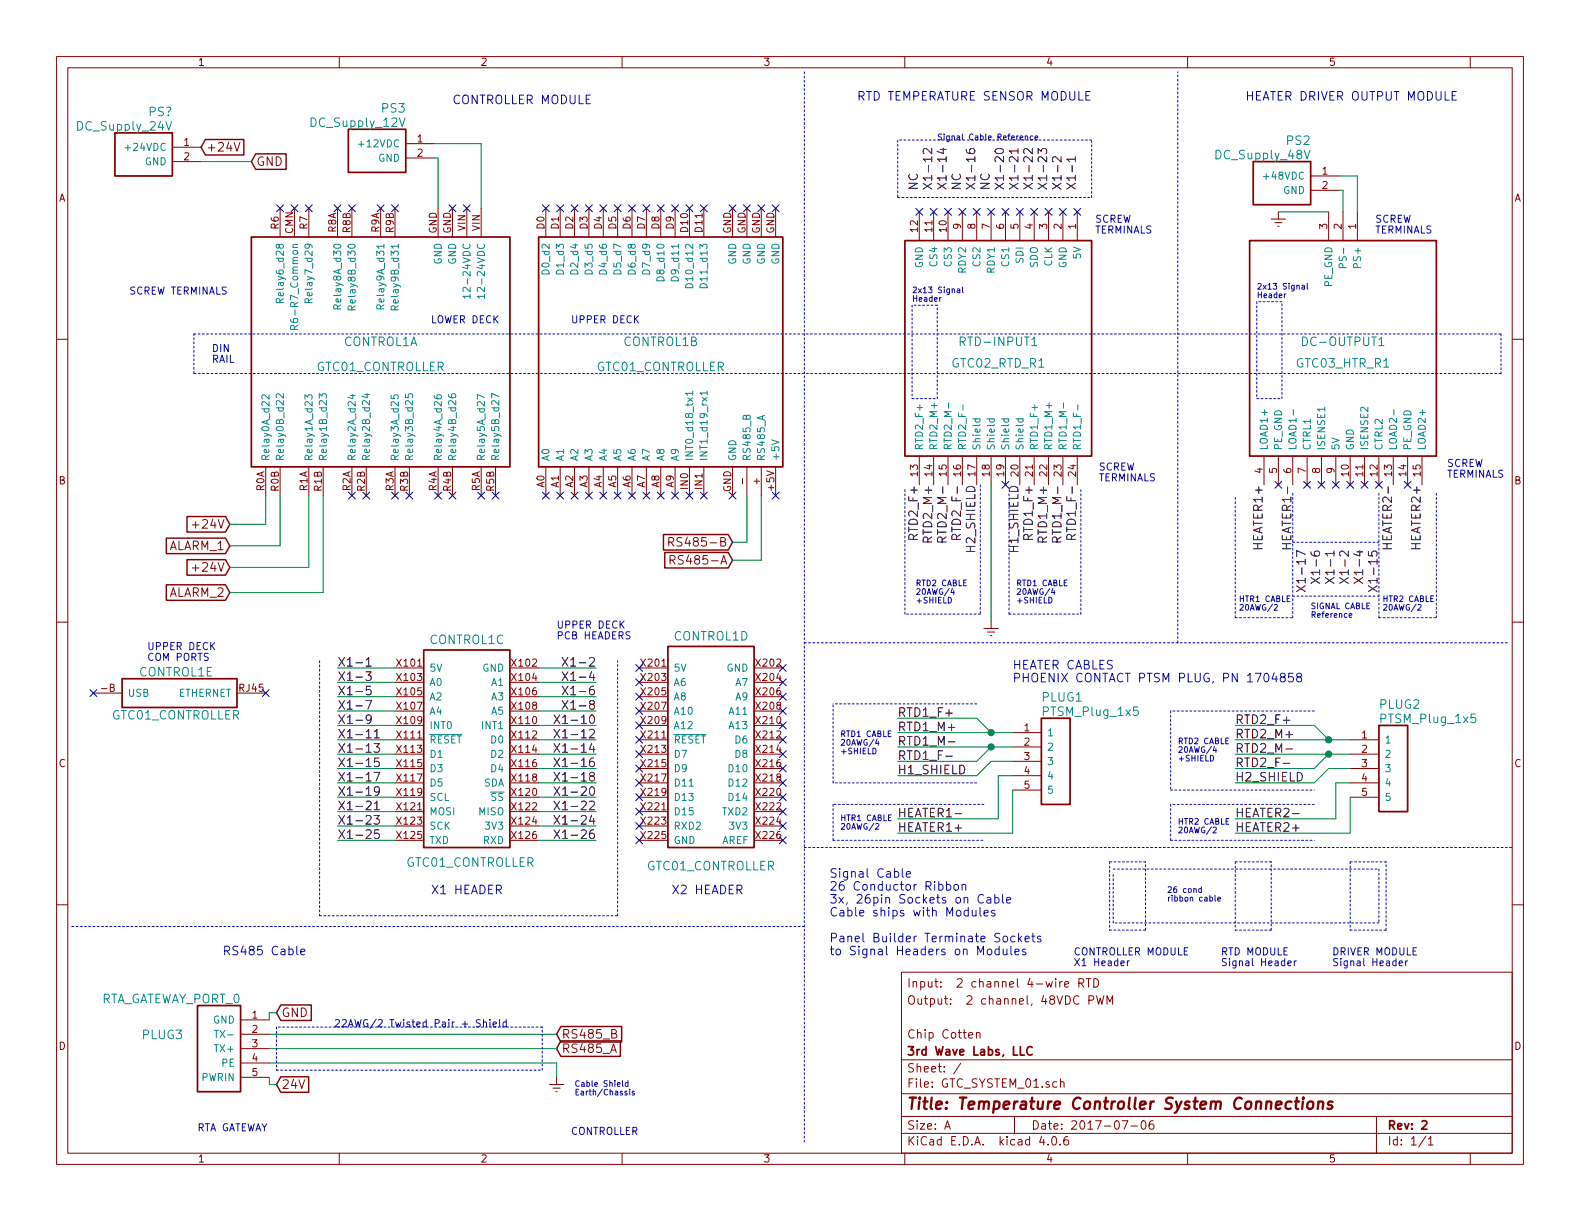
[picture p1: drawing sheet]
<svg xmlns="http://www.w3.org/2000/svg" width="279mm" height="216mm" viewBox="0 0 279 216" stroke-linecap="round" stroke-linejoin="round" font-family="sans-serif">
<defs><g id="words">
<text font-size="2.8" fill="#840000" x="160.4" y="196.2">Title: Temperature Controller System Connections</text>
<g font-size="2.1" fill="#0000c2">
<text x="152.6" y="17.8">RTD TEMPERATURE SENSOR MODULE</text>
<text x="221.4" y="17.8">HEATER DRIVER OUTPUT MODULE</text>
<text x="80" y="18.4">CONTROLLER MODULE</text>
<text x="179.1" y="118.4">HEATER CABLES</text>
<text x="179.1" y="120.6">PHOENIX CONTACT PTSM PLUG, PN 1704858</text>
<text x="146.7" y="155.2">Signal Cable</text>
<text x="76.2" y="158.1">X1 HEADER</text>
<text x="118.7" y="158.1">X2 HEADER</text>
<text x="146.7" y="157.5">26 Conductor Ribbon</text>
<text x="146.7" y="159.8">3x, 26pin Sockets on Cable</text>
<text x="146.7" y="162.1">Cable ships with Modules</text>
<text x="146.7" y="166.6">Panel Builder Terminate Sockets</text>
<text x="39.4" y="168.9">RS485 Cable</text>
<text x="146.7" y="168.9">to Signal Headers on Modules</text>
</g>
<g font-size="2.1" fill="#008484">
<text x="13.8" y="23.1">DC_Supply_24V</text>
<text x="26.3" y="20.5">PS?</text>
<text x="55.1" y="22.5">DC_Supply_12V</text>
<text x="67.5" y="19.9">PS3</text>
<text x="215.1" y="28.2">DC_Supply_48V</text>
<text x="227.6" y="25.6">PS2</text>
<text x="55.9" y="65.6">GTC01_CONTROLLER</text>
<text x="60.7" y="61.2">CONTROL1A</text>
<text x="105.5" y="65.6">GTC01_CONTROLLER</text>
<text x="110.2" y="61.2">CONTROL1B</text>
<text x="168.4" y="65">GTC02_RTD_R1</text>
<text x="170.2" y="61.2">RTD-INPUT1</text>
<text x="229.4" y="65">GTC03_HTR_R1</text>
<text x="230.7" y="61.2">DC-OUTPUT1</text>
<text x="75.9" y="113.9">CONTROL1C</text>
<text x="119.1" y="113.3">CONTROL1D</text>
<text x="24.6" y="119.6">CONTROL1E</text>
<text x="184.3" y="124.1">PLUG1</text>
<text x="244" y="125.3">PLUG2</text>
<text x="19.7" y="127.2">GTC01_CONTROLLER</text>
<text x="184.7" y="126.6">PTSM_Plug_1x5</text>
<text x="244.3" y="127.9">PTSM_Plug_1x5</text>
<text x="71.8" y="153.3">GTC01_CONTROLLER</text>
<text x="114.4" y="153.9">GTC01_CONTROLLER</text>
<text x="17.4" y="177.4">RTA_GATEWAY_PORT_0</text>
<text x="25.2" y="183.7">PLUG3</text>
</g>
<g font-size="2.1" fill="#840000">
<text x="36.5" y="26.8">+24V</text>
<text x="45.4" y="29.3">GND</text>
<text x="34.7" y="93.5">+24V</text>
<text x="29.7" y="97.3">ALARM_1</text>
<text x="34.7" y="101.1">+24V</text>
<text x="119.9" y="96.6">RS485-B</text>
<text x="119.9" y="99.8">RS485-A</text>
<text x="29.7" y="105.5">ALARM_2</text>
<text x="49.8" y="179.8">GND</text>
<text x="160.4" y="177.6">Output: 2 channel, 48VDC PWM</text>
<text x="160.4" y="174.6">Input: 2 channel 4-wire RTD</text>
<text x="99.3" y="183.6">RS485_B</text>
<text x="160.4" y="183.6">Chip Cotten</text>
<text x="99.3" y="186.2">RS485_A</text>
<text x="160.4" y="189.6">Sheet: /</text>
<text x="160.4" y="186.6">3rd Wave Labs, LLC</text>
<text x="49.8" y="192.5">24V</text>
<text x="160.4" y="192.3">File: GTC_SYSTEM_01.sch</text>
<text x="160.4" y="202.5">KiCad E.D.A. kicad 4.0.6</text>
<text x="160.4" y="199.7">Size: A</text>
<text x="182.4" y="199.7">Date: 2017-07-06</text>
<text x="245.4" y="199.7">Rev: 2</text>
<text x="245.4" y="202.5">Id: 1/1</text>
</g>
<g font-size="2.1">
<text x="162.3" y="33.7" transform="rotate(-90 162.3 33.7)">NC</text>
<text x="164.8" y="33.7" transform="rotate(-90 164.8 33.7)">X1-12</text>
<text x="167.4" y="33.7" transform="rotate(-90 167.4 33.7)">X1-14</text>
<text x="169.9" y="33.7" transform="rotate(-90 169.9 33.7)">NC</text>
<text x="172.5" y="33.7" transform="rotate(-90 172.5 33.7)">X1-16</text>
<text x="175" y="33.7" transform="rotate(-90 175 33.7)">NC</text>
<text x="177.5" y="33.7" transform="rotate(-90 177.5 33.7)">X1-20</text>
<text x="180.1" y="33.7" transform="rotate(-90 180.1 33.7)">X1-21</text>
<text x="182.6" y="33.7" transform="rotate(-90 182.6 33.7)">X1-22</text>
<text x="185.2" y="33.7" transform="rotate(-90 185.2 33.7)">X1-23</text>
<text x="187.7" y="33.7" transform="rotate(-90 187.7 33.7)">X1-2</text>
<text x="190.2" y="33.7" transform="rotate(-90 190.2 33.7)">X1-1</text>
<text x="162.3" y="95" transform="rotate(-90 162.3 95)">RTD2_F+</text>
<text x="164.8" y="95.5" transform="rotate(-90 164.8 95.5)">RTD2_M+</text>
<text x="167.4" y="94.9" transform="rotate(-90 167.4 94.9)">RTD2_M-</text>
<text x="169.9" y="94.5" transform="rotate(-90 169.9 94.5)">RTD2_F-</text>
<text x="182.6" y="95" transform="rotate(-90 182.6 95)">RTD1_F+</text>
<text x="185.2" y="95.5" transform="rotate(-90 185.2 95.5)">RTD1_M+</text>
<text x="187.7" y="94.9" transform="rotate(-90 187.7 94.9)">RTD1_M-</text>
<text x="190.2" y="94.5" transform="rotate(-90 190.2 94.5)">RTD1_F-</text>
<text x="172.5" y="97.4" transform="rotate(-90 172.5 97.4)">H2_SHIELD</text>
<text x="180.1" y="97.4" transform="rotate(-90 180.1 97.4)">H1_SHIELD</text>
<text x="223.3" y="96.9" transform="rotate(-90 223.3 96.9)">HEATER1+</text>
<text x="228.3" y="96.3" transform="rotate(-90 228.3 96.3)">HEATER1-</text>
<text x="233.4" y="101.6" transform="rotate(-90 233.4 101.6)">X1-6</text>
<text x="236" y="101.6" transform="rotate(-90 236 101.6)">X1-1</text>
<text x="238.5" y="101.6" transform="rotate(-90 238.5 101.6)">X1-2</text>
<text x="241" y="101.6" transform="rotate(-90 241 101.6)">X1-4</text>
<text x="246.1" y="96.3" transform="rotate(-90 246.1 96.3)">HEATER2-</text>
<text x="251.2" y="96.9" transform="rotate(-90 251.2 96.9)">HEATER2+</text>
<text x="230.9" y="102.8" transform="rotate(-90 230.9 102.8)">X1-17</text>
<text x="243.6" y="102.8" transform="rotate(-90 243.6 102.8)">X1-15</text>
<text x="59.7" y="117.9">X1-1</text>
<text x="100.9" y="117.9">X1-2</text>
<text x="59.7" y="120.4">X1-3</text>
<text x="59.7" y="122.9">X1-5</text>
<text x="59.7" y="125.5">X1-7</text>
<text x="100.9" y="120.4">X1-4</text>
<text x="100.9" y="122.9">X1-6</text>
<text x="100.9" y="125.5">X1-8</text>
<text x="59.7" y="128">X1-9</text>
<text x="59.7" y="130.6">X1-11</text>
<text x="99.7" y="128">X1-10</text>
<text x="99.7" y="130.6">X1-12</text>
<text x="158.7" y="126.7">RTD1_F+</text>
<text x="158.7" y="129.3">RTD1_M+</text>
<text x="158.7" y="131.8">RTD1_M-</text>
<text x="218.4" y="128">RTD2_F+</text>
<text x="218.4" y="130.6">RTD2_M+</text>
<text x="59.7" y="133.1">X1-13</text>
<text x="59.7" y="135.6">X1-15</text>
<text x="99.7" y="133.1">X1-14</text>
<text x="99.7" y="135.6">X1-16</text>
<text x="158.7" y="134.4">RTD1_F-</text>
<text x="158.7" y="136.9">H1_SHIELD</text>
<text x="218.4" y="133.1">RTD2_M-</text>
<text x="218.4" y="135.6">RTD2_F-</text>
<text x="59.7" y="138.2">X1-17</text>
<text x="59.7" y="140.7">X1-19</text>
<text x="59.7" y="143.3">X1-21</text>
<text x="99.7" y="138.2">X1-18</text>
<text x="99.7" y="140.7">X1-20</text>
<text x="99.7" y="143.3">X1-22</text>
<text x="218.4" y="138.2">H2_SHIELD</text>
<text x="59.7" y="145.8">X1-23</text>
<text x="59.7" y="148.3">X1-25</text>
<text x="99.7" y="145.8">X1-24</text>
<text x="99.7" y="148.3">X1-26</text>
<text x="158.7" y="144.5">HEATER1-</text>
<text x="158.7" y="147.1">HEATER1+</text>
<text x="218.4" y="144.5">HEATER2-</text>
<text x="218.4" y="147.1">HEATER2+</text>
</g>
<g font-size="1.8" fill="#840000">
<text x="35" y="11.6">1</text>
<text x="85" y="11.6">2</text>
<text x="135" y="11.6">3</text>
<text x="185" y="11.6">4</text>
<text x="235" y="11.6">5</text>
<text x="32.5" y="25.8">1</text>
<text x="32.5" y="28.3">2</text>
<text x="73.8" y="25.1">1</text>
<text x="73.8" y="27.7">2</text>
<text x="10.4" y="35.6">A</text>
<text x="233.8" y="30.9">1</text>
<text x="233.8" y="33.4">2</text>
<text x="267.8" y="35.6">A</text>
<text x="49.3" y="40.5" transform="rotate(-90 49.3 40.5)">R6</text>
<text x="51.8" y="41.4" transform="rotate(-90 51.8 41.4)">CMN</text>
<text x="54.4" y="40.5" transform="rotate(-90 54.4 40.5)">R7</text>
<text x="59.4" y="41.1" transform="rotate(-90 59.4 41.1)">R8A</text>
<text x="62" y="41.1" transform="rotate(-90 62 41.1)">R8B</text>
<text x="67.1" y="41.1" transform="rotate(-90 67.1 41.1)">R9A</text>
<text x="69.6" y="41.1" transform="rotate(-90 69.6 41.1)">R9B</text>
<text x="77.2" y="41.3" transform="rotate(-90 77.2 41.3)">GND</text>
<text x="79.8" y="41.3" transform="rotate(-90 79.8 41.3)">GND</text>
<text x="82.3" y="40.8" transform="rotate(-90 82.3 40.8)">VIN</text>
<text x="84.8" y="40.8" transform="rotate(-90 84.8 40.8)">VIN</text>
<text x="96.3" y="40.5" transform="rotate(-90 96.3 40.5)">D0</text>
<text x="98.8" y="40.5" transform="rotate(-90 98.8 40.5)">D1</text>
<text x="101.3" y="40.5" transform="rotate(-90 101.3 40.5)">D2</text>
<text x="103.9" y="40.5" transform="rotate(-90 103.9 40.5)">D3</text>
<text x="106.4" y="40.5" transform="rotate(-90 106.4 40.5)">D4</text>
<text x="109" y="40.5" transform="rotate(-90 109 40.5)">D5</text>
<text x="111.5" y="40.5" transform="rotate(-90 111.5 40.5)">D6</text>
<text x="114" y="40.5" transform="rotate(-90 114 40.5)">D7</text>
<text x="116.6" y="40.5" transform="rotate(-90 116.6 40.5)">D8</text>
<text x="119.1" y="40.5" transform="rotate(-90 119.1 40.5)">D9</text>
<text x="121.7" y="41" transform="rotate(-90 121.7 41)">D10</text>
<text x="124.2" y="41" transform="rotate(-90 124.2 41)">D11</text>
<text x="129.3" y="41.3" transform="rotate(-90 129.3 41.3)">GND</text>
<text x="131.8" y="41.3" transform="rotate(-90 131.8 41.3)">GND</text>
<text x="134.4" y="41.3" transform="rotate(-90 134.4 41.3)">GND</text>
<text x="136.9" y="41.3" transform="rotate(-90 136.9 41.3)">GND</text>
<text x="162.3" y="41" transform="rotate(-90 162.3 41)">12</text>
<text x="164.8" y="41" transform="rotate(-90 164.8 41)">11</text>
<text x="167.4" y="41" transform="rotate(-90 167.4 41)">10</text>
<text x="169.9" y="40.5" transform="rotate(-90 169.9 40.5)">9</text>
<text x="172.5" y="40.5" transform="rotate(-90 172.5 40.5)">8</text>
<text x="175" y="40.5" transform="rotate(-90 175 40.5)">7</text>
<text x="177.5" y="40.5" transform="rotate(-90 177.5 40.5)">6</text>
<text x="180.1" y="40.5" transform="rotate(-90 180.1 40.5)">5</text>
<text x="182.6" y="40.5" transform="rotate(-90 182.6 40.5)">4</text>
<text x="185.2" y="40.5" transform="rotate(-90 185.2 40.5)">3</text>
<text x="187.7" y="40.5" transform="rotate(-90 187.7 40.5)">2</text>
<text x="190.2" y="40.5" transform="rotate(-90 190.2 40.5)">1</text>
<text x="234.7" y="40.5" transform="rotate(-90 234.7 40.5)">3</text>
<text x="237.2" y="40.5" transform="rotate(-90 237.2 40.5)">2</text>
<text x="239.8" y="40.5" transform="rotate(-90 239.8 40.5)">1</text>
<text x="223.3" y="83.7" transform="rotate(-90 223.3 83.7)">4</text>
<text x="225.8" y="83.7" transform="rotate(-90 225.8 83.7)">5</text>
<text x="228.3" y="83.7" transform="rotate(-90 228.3 83.7)">6</text>
<text x="230.9" y="83.7" transform="rotate(-90 230.9 83.7)">7</text>
<text x="233.4" y="83.7" transform="rotate(-90 233.4 83.7)">8</text>
<text x="236" y="83.7" transform="rotate(-90 236 83.7)">9</text>
<text x="10.4" y="85.6">B</text>
<text x="46.7" y="86.8" transform="rotate(-90 46.7 86.8)">R0A</text>
<text x="49.3" y="86.8" transform="rotate(-90 49.3 86.8)">R0B</text>
<text x="54.4" y="86.8" transform="rotate(-90 54.4 86.8)">R1A</text>
<text x="56.9" y="86.8" transform="rotate(-90 56.9 86.8)">R1B</text>
<text x="62" y="86.8" transform="rotate(-90 62 86.8)">R2A</text>
<text x="64.5" y="86.8" transform="rotate(-90 64.5 86.8)">R2B</text>
<text x="69.6" y="86.8" transform="rotate(-90 69.6 86.8)">R3A</text>
<text x="72.1" y="86.8" transform="rotate(-90 72.1 86.8)">R3B</text>
<text x="77.2" y="86.8" transform="rotate(-90 77.2 86.8)">R4A</text>
<text x="79.8" y="86.8" transform="rotate(-90 79.8 86.8)">R4B</text>
<text x="84.8" y="86.8" transform="rotate(-90 84.8 86.8)">R5A</text>
<text x="87.4" y="86.8" transform="rotate(-90 87.4 86.8)">R5B</text>
<text x="96.3" y="86.2" transform="rotate(-90 96.3 86.2)">A0</text>
<text x="98.8" y="86.2" transform="rotate(-90 98.8 86.2)">A1</text>
<text x="101.3" y="86.2" transform="rotate(-90 101.3 86.2)">A2</text>
<text x="103.9" y="86.2" transform="rotate(-90 103.9 86.2)">A3</text>
<text x="106.4" y="86.2" transform="rotate(-90 106.4 86.2)">A4</text>
<text x="109" y="86.2" transform="rotate(-90 109 86.2)">A5</text>
<text x="111.5" y="86.2" transform="rotate(-90 111.5 86.2)">A6</text>
<text x="114" y="86.2" transform="rotate(-90 114 86.2)">A7</text>
<text x="116.6" y="86.2" transform="rotate(-90 116.6 86.2)">A8</text>
<text x="119.1" y="86.2" transform="rotate(-90 119.1 86.2)">A9</text>
<text x="121.7" y="86.5" transform="rotate(-90 121.7 86.5)">IN0</text>
<text x="124.2" y="86.5" transform="rotate(-90 124.2 86.5)">IN1</text>
<text x="129.3" y="87" transform="rotate(-90 129.3 87)">GND</text>
<text x="131.8" y="85.4" transform="rotate(-90 131.8 85.4)">-</text>
<text x="134.4" y="85.6" transform="rotate(-90 134.4 85.6)">+</text>
<text x="136.9" y="86.7" transform="rotate(-90 136.9 86.7)">+5V</text>
<text x="162.3" y="84.2" transform="rotate(-90 162.3 84.2)">13</text>
<text x="164.8" y="84.2" transform="rotate(-90 164.8 84.2)">14</text>
<text x="167.4" y="84.2" transform="rotate(-90 167.4 84.2)">15</text>
<text x="169.9" y="84.2" transform="rotate(-90 169.9 84.2)">16</text>
<text x="172.5" y="84.2" transform="rotate(-90 172.5 84.2)">17</text>
<text x="175" y="84.2" transform="rotate(-90 175 84.2)">18</text>
<text x="177.5" y="84.2" transform="rotate(-90 177.5 84.2)">19</text>
<text x="180.1" y="84.2" transform="rotate(-90 180.1 84.2)">20</text>
<text x="182.6" y="84.2" transform="rotate(-90 182.6 84.2)">21</text>
<text x="185.2" y="84.2" transform="rotate(-90 185.2 84.2)">22</text>
<text x="187.7" y="84.2" transform="rotate(-90 187.7 84.2)">23</text>
<text x="190.2" y="84.2" transform="rotate(-90 190.2 84.2)">24</text>
<text x="238.5" y="84.2" transform="rotate(-90 238.5 84.2)">10</text>
<text x="241" y="84.2" transform="rotate(-90 241 84.2)">11</text>
<text x="243.6" y="84.2" transform="rotate(-90 243.6 84.2)">12</text>
<text x="246.1" y="84.2" transform="rotate(-90 246.1 84.2)">13</text>
<text x="248.7" y="84.2" transform="rotate(-90 248.7 84.2)">14</text>
<text x="251.2" y="84.2" transform="rotate(-90 251.2 84.2)">15</text>
<text x="267.8" y="85.6">B</text>
<text x="70.3" y="117.9">X101</text>
<text x="90.7" y="117.9">X102</text>
<text x="113.5" y="117.9">X201</text>
<text x="133.8" y="117.9">X202</text>
<text x="18.1" y="122.3">-B</text>
<text x="42.3" y="122.3">RJ45</text>
<text x="70.3" y="120.4">X103</text>
<text x="70.3" y="122.9">X105</text>
<text x="70.3" y="125.5">X107</text>
<text x="90.7" y="120.4">X104</text>
<text x="90.7" y="122.9">X106</text>
<text x="90.7" y="125.5">X108</text>
<text x="113.5" y="120.4">X203</text>
<text x="113.5" y="122.9">X205</text>
<text x="113.5" y="125.5">X207</text>
<text x="133.8" y="120.4">X204</text>
<text x="133.8" y="122.9">X206</text>
<text x="133.8" y="125.5">X208</text>
<text x="70.3" y="130.6">X111</text>
<text x="70.3" y="128">X109</text>
<text x="90.7" y="128">X110</text>
<text x="90.7" y="130.6">X112</text>
<text x="113.5" y="130.6">X211</text>
<text x="113.5" y="128">X209</text>
<text x="133.8" y="128">X210</text>
<text x="133.8" y="130.6">X212</text>
<text x="181.1" y="129.3">1</text>
<text x="181.1" y="131.8">2</text>
<text x="240.8" y="130.6">1</text>
<text x="10.4" y="135.6">C</text>
<text x="70.3" y="133.1">X113</text>
<text x="70.3" y="135.6">X115</text>
<text x="90.7" y="133.1">X114</text>
<text x="90.7" y="135.6">X116</text>
<text x="113.5" y="133.1">X213</text>
<text x="113.5" y="135.6">X215</text>
<text x="133.8" y="133.1">X214</text>
<text x="133.8" y="135.6">X216</text>
<text x="181.1" y="134.4">3</text>
<text x="181.1" y="136.9">4</text>
<text x="240.8" y="133.1">2</text>
<text x="240.8" y="135.6">3</text>
<text x="267.8" y="135.6">C</text>
<text x="70.3" y="143.3">X121</text>
<text x="70.3" y="138.2">X117</text>
<text x="70.3" y="140.7">X119</text>
<text x="90.7" y="140.7">X120</text>
<text x="90.7" y="143.3">X122</text>
<text x="90.7" y="138.2">X118</text>
<text x="113.5" y="143.3">X221</text>
<text x="113.5" y="138.2">X217</text>
<text x="113.5" y="140.7">X219</text>
<text x="133.8" y="140.7">X220</text>
<text x="133.8" y="143.3">X222</text>
<text x="133.8" y="138.2">X218</text>
<text x="181.1" y="139.4">5</text>
<text x="240.8" y="138.2">4</text>
<text x="240.8" y="140.7">5</text>
<text x="70.3" y="145.8">X123</text>
<text x="70.3" y="148.3">X125</text>
<text x="90.7" y="145.8">X124</text>
<text x="90.7" y="148.3">X126</text>
<text x="113.5" y="145.8">X223</text>
<text x="113.5" y="148.3">X225</text>
<text x="133.8" y="145.8">X224</text>
<text x="133.8" y="148.3">X226</text>
<text x="10.4" y="185.6">D</text>
<text x="44.6" y="180.1">1</text>
<text x="44.6" y="182.6">2</text>
<text x="44.6" y="185.2">3</text>
<text x="267.8" y="185.6">D</text>
<text x="44.6" y="187.7">4</text>
<text x="44.6" y="190.2">5</text>
<text x="35" y="205.5">1</text>
<text x="85" y="205.5">2</text>
<text x="135" y="205.5">3</text>
<text x="185" y="205.5">4</text>
<text x="235" y="205.5">5</text>
</g>
<g font-size="1.8" fill="#008484">
<text x="22.7" y="26.7">+24VDC</text>
<text x="25.5" y="29.2">GND</text>
<text x="64" y="26">+12VDC</text>
<text x="66.8" y="28.6">GND</text>
<text x="224" y="31.8">+48VDC</text>
<text x="226.8" y="34.3">GND</text>
<text x="78.1" y="46.9" transform="rotate(-90 78.1 46.9)">GND</text>
<text x="80.6" y="46.9" transform="rotate(-90 80.6 46.9)">GND</text>
<text x="130.2" y="46.9" transform="rotate(-90 130.2 46.9)">GND</text>
<text x="132.7" y="46.9" transform="rotate(-90 132.7 46.9)">GND</text>
<text x="135.3" y="46.9" transform="rotate(-90 135.3 46.9)">GND</text>
<text x="137.8" y="46.9" transform="rotate(-90 137.8 46.9)">GND</text>
<text x="163.2" y="47.5" transform="rotate(-90 163.2 47.5)">GND</text>
<text x="165.7" y="47" transform="rotate(-90 165.7 47)">CS4</text>
<text x="168.3" y="47" transform="rotate(-90 168.3 47)">CS3</text>
<text x="173.4" y="47" transform="rotate(-90 173.4 47)">CS2</text>
<text x="178.4" y="47" transform="rotate(-90 178.4 47)">CS1</text>
<text x="181" y="46.5" transform="rotate(-90 181 46.5)">SDI</text>
<text x="183.5" y="47.4" transform="rotate(-90 183.5 47.4)">SDO</text>
<text x="186.1" y="47.2" transform="rotate(-90 186.1 47.2)">CLK</text>
<text x="188.6" y="47.5" transform="rotate(-90 188.6 47.5)">GND</text>
<text x="191.1" y="45.7" transform="rotate(-90 191.1 45.7)">5V</text>
<text x="238.1" y="46.5" transform="rotate(-90 238.1 46.5)">PS-</text>
<text x="240.7" y="47" transform="rotate(-90 240.7 47)">PS+</text>
<text x="50.2" y="52.7" transform="rotate(-90 50.2 52.7)">Relay6_d28</text>
<text x="55.2" y="52.7" transform="rotate(-90 55.2 52.7)">Relay7_d29</text>
<text x="60.3" y="53.9" transform="rotate(-90 60.3 53.9)">Relay8A_d30</text>
<text x="62.9" y="53.9" transform="rotate(-90 62.9 53.9)">Relay8B_d30</text>
<text x="67.9" y="53.9" transform="rotate(-90 67.9 53.9)">Relay9A_d31</text>
<text x="70.5" y="53.9" transform="rotate(-90 70.5 53.9)">Relay9B_d31</text>
<text x="83.2" y="51.2" transform="rotate(-90 83.2 51.2)">12-24VDC</text>
<text x="85.7" y="51.2" transform="rotate(-90 85.7 51.2)">12-24VDC</text>
<text x="97.2" y="48.2" transform="rotate(-90 97.2 48.2)">D0_d2</text>
<text x="99.7" y="48.2" transform="rotate(-90 99.7 48.2)">D1_d3</text>
<text x="102.2" y="48.2" transform="rotate(-90 102.2 48.2)">D2_d4</text>
<text x="104.8" y="48.2" transform="rotate(-90 104.8 48.2)">D3_d5</text>
<text x="107.3" y="48.2" transform="rotate(-90 107.3 48.2)">D4_d6</text>
<text x="109.9" y="48.2" transform="rotate(-90 109.9 48.2)">D5_d7</text>
<text x="112.4" y="48.2" transform="rotate(-90 112.4 48.2)">D6_d8</text>
<text x="114.9" y="48.2" transform="rotate(-90 114.9 48.2)">D7_d9</text>
<text x="117.5" y="49.2" transform="rotate(-90 117.5 49.2)">D8_d10</text>
<text x="120" y="49.2" transform="rotate(-90 120 49.2)">D9_d11</text>
<text x="122.6" y="50.2" transform="rotate(-90 122.6 50.2)">D10_d12</text>
<text x="125.1" y="50.2" transform="rotate(-90 125.1 50.2)">D11_d13</text>
<text x="170.8" y="48.3" transform="rotate(-90 170.8 48.3)">RDY2</text>
<text x="175.9" y="48.3" transform="rotate(-90 175.9 48.3)">RDY1</text>
<text x="235.6" y="50.8" transform="rotate(-90 235.6 50.8)">PE_GND</text>
<text x="52.7" y="56.7" transform="rotate(-90 52.7 56.7)">R6-R7_Common</text>
<text x="47.6" y="81.5" transform="rotate(-90 47.6 81.5)">Relay0A_d22</text>
<text x="50.2" y="81.5" transform="rotate(-90 50.2 81.5)">Relay0B_d22</text>
<text x="55.2" y="81.5" transform="rotate(-90 55.2 81.5)">Relay1A_d23</text>
<text x="57.8" y="81.5" transform="rotate(-90 57.8 81.5)">Relay1B_d23</text>
<text x="62.9" y="81.5" transform="rotate(-90 62.9 81.5)">Relay2A_d24</text>
<text x="65.4" y="81.5" transform="rotate(-90 65.4 81.5)">Relay2B_d24</text>
<text x="70.5" y="81.5" transform="rotate(-90 70.5 81.5)">Relay3A_d25</text>
<text x="73" y="81.5" transform="rotate(-90 73 81.5)">Relay3B_d25</text>
<text x="78.1" y="81.5" transform="rotate(-90 78.1 81.5)">Relay4A_d26</text>
<text x="80.6" y="81.5" transform="rotate(-90 80.6 81.5)">Relay4B_d26</text>
<text x="85.7" y="81.5" transform="rotate(-90 85.7 81.5)">Relay5A_d27</text>
<text x="88.3" y="81.5" transform="rotate(-90 88.3 81.5)">Relay5B_d27</text>
<text x="97.2" y="81.5" transform="rotate(-90 97.2 81.5)">A0</text>
<text x="99.7" y="81.5" transform="rotate(-90 99.7 81.5)">A1</text>
<text x="102.2" y="81.5" transform="rotate(-90 102.2 81.5)">A2</text>
<text x="104.8" y="81.5" transform="rotate(-90 104.8 81.5)">A3</text>
<text x="107.3" y="81.5" transform="rotate(-90 107.3 81.5)">A4</text>
<text x="109.9" y="81.5" transform="rotate(-90 109.9 81.5)">A5</text>
<text x="112.4" y="81.5" transform="rotate(-90 112.4 81.5)">A6</text>
<text x="114.9" y="81.5" transform="rotate(-90 114.9 81.5)">A7</text>
<text x="117.5" y="81.5" transform="rotate(-90 117.5 81.5)">A8</text>
<text x="120" y="81.5" transform="rotate(-90 120 81.5)">A9</text>
<text x="122.6" y="81.5" transform="rotate(-90 122.6 81.5)">INT0_d18_tx1</text>
<text x="125.1" y="81.5" transform="rotate(-90 125.1 81.5)">INT1_d19_rx1</text>
<text x="130.2" y="81.5" transform="rotate(-90 130.2 81.5)">GND</text>
<text x="132.7" y="81.5" transform="rotate(-90 132.7 81.5)">RS485_B</text>
<text x="135.3" y="81.5" transform="rotate(-90 135.3 81.5)">RS485_A</text>
<text x="137.8" y="81.5" transform="rotate(-90 137.8 81.5)">+5V</text>
<text x="163.2" y="79.6" transform="rotate(-90 163.2 79.6)">RTD2_F+</text>
<text x="165.7" y="79.6" transform="rotate(-90 165.7 79.6)">RTD2_M+</text>
<text x="168.3" y="79.6" transform="rotate(-90 168.3 79.6)">RTD2_M-</text>
<text x="170.8" y="79.6" transform="rotate(-90 170.8 79.6)">RTD2_F-</text>
<text x="173.4" y="79.6" transform="rotate(-90 173.4 79.6)">Shield</text>
<text x="175.9" y="79.6" transform="rotate(-90 175.9 79.6)">Shield</text>
<text x="178.4" y="79.6" transform="rotate(-90 178.4 79.6)">Shield</text>
<text x="181" y="79.6" transform="rotate(-90 181 79.6)">Shield</text>
<text x="183.5" y="79.6" transform="rotate(-90 183.5 79.6)">RTD1_F+</text>
<text x="186.1" y="79.6" transform="rotate(-90 186.1 79.6)">RTD1_M+</text>
<text x="188.6" y="79.6" transform="rotate(-90 188.6 79.6)">RTD1_M-</text>
<text x="191.1" y="79.6" transform="rotate(-90 191.1 79.6)">RTD1_F-</text>
<text x="224.2" y="79.6" transform="rotate(-90 224.2 79.6)">LOAD1+</text>
<text x="226.7" y="79.6" transform="rotate(-90 226.7 79.6)">PE_GND</text>
<text x="229.2" y="79.6" transform="rotate(-90 229.2 79.6)">LOAD1-</text>
<text x="231.8" y="79.6" transform="rotate(-90 231.8 79.6)">CTRL1</text>
<text x="234.3" y="79.6" transform="rotate(-90 234.3 79.6)">ISENSE1</text>
<text x="236.9" y="79.6" transform="rotate(-90 236.9 79.6)">5V</text>
<text x="239.4" y="79.6" transform="rotate(-90 239.4 79.6)">GND</text>
<text x="241.9" y="79.6" transform="rotate(-90 241.9 79.6)">ISENSE2</text>
<text x="244.5" y="79.6" transform="rotate(-90 244.5 79.6)">CTRL2</text>
<text x="247" y="79.6" transform="rotate(-90 247 79.6)">LOAD2-</text>
<text x="249.6" y="79.6" transform="rotate(-90 249.6 79.6)">PE_GND</text>
<text x="252.1" y="79.6" transform="rotate(-90 252.1 79.6)">LOAD2+</text>
<text x="75.9" y="118.7">5V</text>
<text x="85.2" y="118.7">GND</text>
<text x="119.1" y="118.7">5V</text>
<text x="128.4" y="118.7">GND</text>
<text x="22.6" y="123.2">USB</text>
<text x="31.4" y="123.2">ETHERNET</text>
<text x="75.9" y="121.3">A0</text>
<text x="75.9" y="123.8">A2</text>
<text x="86.9" y="121.3">A1</text>
<text x="86.9" y="123.8">A3</text>
<text x="119.1" y="121.3">A6</text>
<text x="119.1" y="123.8">A8</text>
<text x="130.1" y="121.3">A7</text>
<text x="130.1" y="123.8">A9</text>
<text x="75.9" y="131.4">RESET</text>
<text x="75.9" y="126.4">A4</text>
<text x="75.9" y="128.9">INT0</text>
<text x="85.3" y="128.9">INT1</text>
<text x="86.9" y="131.4">D0</text>
<text x="86.9" y="126.4">A5</text>
<text x="119.1" y="131.4">RESET</text>
<text x="119.1" y="126.4">A10</text>
<text x="119.1" y="128.9">A12</text>
<text x="129.1" y="128.9">A13</text>
<text x="129.1" y="126.4">A11</text>
<text x="130.1" y="131.4">D6</text>
<text x="185.2" y="130.2">1</text>
<text x="244.9" y="131.4">1</text>
<text x="75.9" y="134">D1</text>
<text x="75.9" y="136.5">D3</text>
<text x="86.9" y="134">D2</text>
<text x="86.9" y="136.5">D4</text>
<text x="119.1" y="134">D7</text>
<text x="119.1" y="136.5">D9</text>
<text x="129.1" y="136.5">D10</text>
<text x="130.1" y="134">D8</text>
<text x="185.2" y="132.7">2</text>
<text x="185.2" y="135.3">3</text>
<text x="185.2" y="137.8">4</text>
<text x="244.9" y="134">2</text>
<text x="244.9" y="136.5">3</text>
<text x="75.9" y="139.1">D5</text>
<text x="75.9" y="141.6">SCL</text>
<text x="85.4" y="139.1">SDA</text>
<text x="86.8" y="141.6">SS</text>
<text x="119.1" y="139.1">D11</text>
<text x="119.1" y="141.6">D13</text>
<text x="129.1" y="141.6">D14</text>
<text x="129.1" y="139.1">D12</text>
<text x="185.2" y="140.3">5</text>
<text x="244.9" y="139.1">4</text>
<text x="244.9" y="141.6">5</text>
<text x="75.9" y="144.1">MOSI</text>
<text x="75.9" y="146.7">SCK</text>
<text x="75.9" y="149.2">TXD</text>
<text x="84.6" y="144.1">MISO</text>
<text x="85.4" y="149.2">RXD</text>
<text x="86" y="146.7">3V3</text>
<text x="119.1" y="144.1">D15</text>
<text x="119.1" y="146.7">RXD2</text>
<text x="119.1" y="149.2">GND</text>
<text x="127.5" y="149.2">AREF</text>
<text x="127.8" y="144.1">TXD2</text>
<text x="129.2" y="146.7">3V3</text>
<text x="37.6" y="181">GND</text>
<text x="38.7" y="183.5">TX-</text>
<text x="35.6" y="191.1">PWRIN</text>
<text x="38.2" y="186.1">TX+</text>
<text x="39.2" y="188.6">PE</text>
</g>
<g font-size="1.8" fill="#0000c2">
<text x="193.7" y="39.4">SCREW</text>
<text x="193.7" y="41.3">TERMINALS</text>
<text x="243.2" y="39.4">SCREW</text>
<text x="243.2" y="41.3">TERMINALS</text>
<text x="22.9" y="52.1">SCREW TERMINALS</text>
<text x="76.2" y="57.2">LOWER DECK</text>
<text x="101" y="57.2">UPPER DECK</text>
<text x="37.5" y="62.2">DIN</text>
<text x="37.5" y="64.1">RAIL</text>
<text x="194.3" y="83.2">SCREW</text>
<text x="255.9" y="82.5">SCREW</text>
<text x="194.3" y="85.1">TERMINALS</text>
<text x="255.9" y="84.5">TERMINALS</text>
<text x="98.4" y="111.1">UPPER DECK</text>
<text x="98.4" y="113">PCB HEADERS</text>
<text x="26" y="114.9">UPPER DECK</text>
<text x="26" y="116.8">COM PORTS</text>
<text x="189.9" y="168.9">CONTROLLER MODULE</text>
<text x="189.9" y="170.8">X1 Header</text>
<text x="215.9" y="168.9">RTD MODULE</text>
<text x="215.9" y="170.8">Signal Header</text>
<text x="235.6" y="168.9">DRIVER MODULE</text>
<text x="235.6" y="170.8">Signal Header</text>
<text x="59.1" y="181.6">22AWG/2 Twisted Pair + Shield</text>
<text x="34.9" y="200">RTA GATEWAY</text>
<text x="101" y="200.7">CONTROLLER</text>
</g>
<g font-size="1.4" fill="#0000c2">
<text x="165.7" y="24.8">Signal Cable Reference</text>
<text x="161.3" y="51.8">2x13 Signal</text>
<text x="161.3" y="53.3">Header</text>
<text x="222.2" y="51.2">2x13 Signal</text>
<text x="222.2" y="52.7">Header</text>
<text x="161.9" y="103.6">RTD2 CABLE</text>
<text x="161.9" y="105.2">20AWG/4</text>
<text x="161.9" y="106.7">+SHIELD</text>
<text x="179.7" y="103.6">RTD1 CABLE</text>
<text x="179.7" y="105.2">20AWG/4</text>
<text x="179.7" y="106.7">+SHIELD</text>
<text x="219.1" y="106.4">HTR1 CABLE</text>
<text x="219.1" y="107.9">20AWG/2</text>
<text x="231.8" y="107.7">SIGNAL CABLE</text>
<text x="244.5" y="106.4">HTR2 CABLE</text>
<text x="244.5" y="107.9">20AWG/2</text>
<text x="231.8" y="109.2">Reference</text>
<text x="148.6" y="130.3">RTD1 CABLE</text>
<text x="148.6" y="131.8">20AWG/4</text>
<text x="208.3" y="131.6">RTD2 CABLE</text>
<text x="148.6" y="133.3">+SHIELD</text>
<text x="208.3" y="133.1">20AWG/4</text>
<text x="208.3" y="134.6">+SHIELD</text>
<text x="148.6" y="145.2">HTR1 CABLE</text>
<text x="148.6" y="146.7">20AWG/2</text>
<text x="208.3" y="145.8">HTR2 CABLE</text>
<text x="208.3" y="147.3">20AWG/2</text>
<text x="206.4" y="157.9">26 cond</text>
<text x="206.4" y="159.4">ribbon cable</text>
<text x="101.6" y="192.2">Cable Shield</text>
<text x="101.6" y="193.7">Earth/Chassis</text>
</g>
</g></defs>
<g fill="none" stroke="#840000" stroke-width=".18">
<path d="M10 10h259.4v195.9h-259.4zM12 12h255.4v191.9h-255.4zM60 10v2M110 10v2M160 10v2M210 10v2M260 10v2M30.5 26h5.1M30.5 28.6h5.1M41.4 25.2l.5 1.5 .5-1.5M49.5 36.8v5.1M52.1 36.8v5.1"/>
<path d="M54.6 36.8v5.1M59.7 36.8v5.1M62.2 36.8v5.1M67.3 36.8v5.1M69.8 36.8v5.1M71.8 25.4h5M71.8 27.9h5M77.5 36.8v5.1M80 36.8v5.1M82.5 36.8v5.1M85.1 36.8v5.1M96.5 36.8v5.1"/>
<path d="M99.1 36.8v5.1M101.6 36.8v5.1M104.1 36.8v5.1M106.7 36.8v5.1M109.2 36.8v5.1M111.8 36.8v5.1M114.3 36.8v5.1M116.8 36.8v5.1M119.4 36.8v5.1M121.9 36.8v5.1M124.5 36.8v5.1M129.5 36.8v5.1"/>
<path d="M132.1 36.8v5.1M134.6 36.8v5.1M137.2 36.8v5.1M162.6 37.5v5M165.1 37.5v5M167.6 37.5v5M170.2 37.5v5M172.7 37.5v5M175.3 37.5v5M177.8 37.5v5M180.3 37.5v5M182.9 37.5v5"/>
<path d="M185.4 37.5v5M188 37.5v5M190.5 37.5v5M224.8 38.7h2.5M225.4 39.4h1.3M226.1 37.5v1.2M231.8 31.1h5.1M231.8 33.7h5.1M234.9 37.5v5M237.5 37.5v5M240 37.5v5M10 60h2"/>
<path d="M225.9 40h.3M267.4 60h2M34 92.8h1.2M47 82.6v5M49.5 82.6v5M54.6 82.6v5M57.1 82.6v5M62.2 82.6v5M64.8 82.6v5M69.8 82.6v5M72.4 82.6v5M77.5 82.6v5"/>
<path d="M80 82.6v5M85.1 82.6v5M87.6 82.6v5M96.5 82.6v5M99.1 82.6v5M101.6 82.6v5M104.1 82.6v5M106.7 82.6v5M109.2 82.6v5M111.8 82.6v5M114.3 82.6v5M116.8 82.6v5"/>
<path d="M118.3 95.9l.7-.1 .2-.2-.1-.4-.3-.2h-.5v1.6M118.5 99h.7l.2-.3-.1-.3-.2-.2h-.6v1.5M118.6 95.9l.6 .7M118.9 99l.5 .7M119.4 82.6v5M121.9 82.6v5M124.5 82.6v5M129.5 82.6v5M132.1 82.6v5M134.6 82.6v5M137.2 82.6v5M162.6 80.6v5.1"/>
<path d="M165.1 80.6v5.1M167.6 80.6v5.1M170.2 80.6v5.1M172.7 80.6v5.1M175.3 80.6v5.1M177.8 80.6v5.1M180.3 80.6v5.1M182.9 80.6v5.1M185.4 80.6v5.1M188 80.6v5.1M190.5 80.6v5.1M223.5 80.6v5.1"/>
<path d="M226.1 80.6v5.1M228.6 80.6v5.1M231.1 80.6v5.1M233.7 80.6v5.1M236.2 80.6v5.1M238.8 80.6v5.1M241.3 80.6v5.1M243.8 80.6v5.1M246.4 80.6v5.1M248.9 80.6v5.1M251.5 80.6v5.1M10 110h2"/>
<path d="M34 100.4h1.2M69.8 118.1h5.1M90.2 118.1h5M113 118.1h5.1M133.3 118.1h5.1M174 111.1h2.5M174.6 111.8h1.3M175.1 112.4h.3M175.3 109.9v1.2M267.4 110h2M16.5 122.6h5.1M41.9 122.6h5.1"/>
<path d="M69.8 128.3h5.1M69.8 130.8h5.1M69.8 120.7h5.1M69.8 133.4h5.1M69.8 123.2h5.1M69.8 135.9h5.1M69.8 125.7h5.1M69.8 138.4h5.1M90.2 128.3h5M90.2 130.8h5M90.2 120.7h5M90.2 133.4h5"/>
<path d="M90.2 123.2h5M90.2 135.9h5M90.2 125.7h5M90.2 138.4h5M113 128.3h5.1M113 130.8h5.1M113 120.7h5.1M113 133.4h5.1M113 123.2h5.1M113 135.9h5.1M113 125.7h5.1M113 138.4h5.1"/>
<path d="M133.3 128.3h5.1M133.3 130.8h5.1M133.3 120.7h5.1M133.3 133.4h5.1M133.3 123.2h5.1M133.3 135.9h5.1M133.3 125.7h5.1M133.3 138.4h5.1M179.1 129.5h5M179.1 132.1h5M179.1 134.6h5M179.1 137.2h5"/>
<path d="M179.1 139.7h5M238.8 130.8h5M238.8 133.4h5M238.8 135.9h5M238.8 138.4h5M10 160h2M69.8 141h5.1M69.8 143.5h5.1M69.8 146.1h5.1M69.8 148.6h5.1M90.2 141h5M90.2 143.5h5"/>
<path d="M90.2 146.1h5M90.2 148.6h5M113 141h5.1M113 143.5h5.1M113 146.1h5.1M113 148.6h5.1M133.3 141h5.1M133.3 143.5h5.1M133.3 146.1h5.1M133.3 148.6h5.1M238.8 141h5M267.4 160h2"/>
<path d="M159.4 171.9h108v32h-108zM187.8 173.6l-.4 .2M188.3 174.1l.7-.2-.1-.3h-.4l-.2 .2v.7h.6M190.8 173.8h.7l.1-.2v-.4l-.2-.1h-.6v1.4M191.1 173.8l.5 .7M192.1 173.1h.8M192.5 173.1v1.4M192.6 176.9l.7-.1 .1-.2-.1-.4-.2-.1h-.5v1.5M193.4 173.1a.76 .76 0 0 1 .9 .7 .76 .76 0 0 1-.9 .7zM193.9 176.1l.4 1.5 .3-1.1 .2 1.1 .4-1.5M195.8 177.6v-1.5l.5 1 .4-1v1.5M42.5 180.3h5.1"/>
<path d="M42.5 182.9h5.1M42.5 185.4h5.1M42.5 188h5.1M42.5 190.5h5.1M97.2 191.8h2.5M97.8 192.4h1.3M98.3 193h.3M98.4 190.5v1.3M159.4 197.4h108M159.4 193.4h108M159.4 187.4h108M167.1 199.7l.4-1.5 .5 1.5"/>
<path d="M167.2 199.2h.7M169.9 188l-1.3 1.9M172.7 182.7l.2-.1 .4 .1v.9M172.7 182.6v1M179.4 197.4v3M187.5 191.4l.2-.1h.4l.1 1M187.5 190.8v1.5M198.4 198.2h1l-.6 1.5M200 199.1h1.1M202 198.2h.1a.81 .81 0 0 1 .6 .6 .81 .81 0 0 1-.3 .8l-.1 .1a.8 .8 0 0 1-.6-.7 .8 .8 0 0 1 .3-.8zM203.9 198.2a.59 .59 0 0 0-.7 .6l.1 .7 .2 .2 .5-.2 .1-.5-.2-.2h-.4l-.3 .2M243.4 197.4v6.5"/>
<path d="M60 203.9v2M110 203.9v2M159.4 200.4h108M160 203.9v2M184.2 200.9l-.4 1.1h1M185.3 202.3v.2M186.1 201.1l.2-.1a.81 .81 0 0 1 .6 .6 .81 .81 0 0 1-.3 .8l-.1 .1a.79 .79 0 0 1-.4-1.4zM187.5 202.3v.2M188.8 201a.59 .59 0 0 0-.7 .6l.1 .7 .2 .2 .5-.2 .1-.5-.2-.2-.4-.1-.3 .3M210 203.9v2M252.1 200.9l-1.2 1.9M252.6 201.4l.4-.4v1.5"/>
<path d="M252.6 202.5h.8M260 203.9v2"/>
</g>
<g fill="none" stroke="#840000" stroke-width=".3">
<path d="M20.3 23.5h10.2v7.6h-10.2zM61.6 22.9h10.2v7.6h-10.2zM221.6 28.6h10.2v7.6h-10.2zM44.4 41.9h45.8v40.7h-45.8zM95.2 41.9h43.2v40.7h-43.2zM160 42.5h33v38.1h-33zM221 42.5h33v38.1h-33zM74.9 114.9h15.3v35h-15.3zM118.1 114.3h15.2v35.6h-15.2zM21.6 120h20.3v5.1h-20.3zM184.1 127h5.1v15.2h-5.1zM243.8 128.3h5.1v15.2h-5.1z"/>
<path d="M34.9 177.8h7.6v15.2h-7.6zM180.4 185.1v1.5h.8M182.5 185.2a.7 .7 0 0 0-.9 .2 .7 .7 0 0 0 .1 1 .55 .55 0 0 0 .8 0M251.5 198.3l.2-.1h.3l.3 .4-.9 1.1h.9"/>
</g>
<path d="M228.4 194.8a.7 .7 0 0 0-1 .3v.8l.3 .2 .5-.1M229 194.8h.7M229.3 194.1l-.2 1.7 .1 .2 .4 .1M230.4 194.8l-.1 1.3M230.5 194.1v.2l.1-.1-.1-.1v.2M231.3 194.9a.51 .51 0 0 1 .6-.2 .51 .51 0 0 1 .4 .4l-.1 .6a.54 .54 0 0 1-.5 .4 .54 .54 0 0 1-.6-.4zM233.1 194.9a.52 .52 0 0 1 .9 .1l-.1 1.1M233.2 194.8l-.2 1.3M235.6 194.8h-.4l-.4 .3 .3 .3 .4 .1 .1 .3-.1 .2-.2 .1-.6-.1" fill="none" stroke="#840000" stroke-width=".41"/>
<g fill="none" stroke="#008484" stroke-width=".18">
<path d="M22.1 26.1h1M29.3 21.5l.5 1.5 .6-1.5M63.4 25.5h1M70.6 20.9l.5 1.5 .5-1.5M223.4 31.2h1M230.6 26.6l.5 1.5 .5-1.5M49.5 53.5l-.1-.6h-.5l-.1 .6h1.3M50.1 52.8l-.6 .4M52 58.2v-.6h-.5l-.1 .6h1.3M52.7 57.5l-.7 .4M54.6 53.5l-.1-.6h-.5l-.1 .6h1.3M55.2 52.8l-.6 .4"/>
<path d="M59.7 54.6l-.1-.6-.5-.1-.1 .7h1.3M62.2 54.8l-.1-.6-.5-.1-.1 .7h1.3M62.8 54.1l-.6 .4M67.3 54.6l-.1-.6-.5-.1-.1 .7h1.3M69.8 54.8l-.1-.6-.4-.1-.1 .7h1.2M70.4 54.1l-.6 .4M83.1 52.4h-1.2l.3 .4M83.1 52v.8M85.7 52.4h-1.3l.4 .4M85.7 52v.8M121.4 50.3a.67 .67 0 0 1 .8-.1 .67 .67 0 0 1 .3 .7h-1.3zM124 50.3a.67 .67 0 0 1 .7-.1 .67 .67 0 0 1 .3 .7h-1.2z"/>
<path d="M237.5 47.3l-.1-.6h-.5l-.1 .6h1.3M47.6 69.8v.8l-.9-.8-.3 .1-.1 .1 .1 .5M50.1 69.6v.8l-.9-.8-.3 .1-.1 .2 .1 .4M53.9 70.6v-.8l.5 .4 .1-.3h.6l.1 .1-.1 .6M56.5 70.4v-.8l.4 .5 .1-.4h.6l.1 .2-.1 .5M62 69.9h.8M62.4 69.7v.8l-.9-.3M64.5 69.7h.9M64.9 69.6v.7l-.9-.2M69.2 69.9v.6h.5l-.1-.2 .1-.4h.6l.1 .1-.1 .5M71.7 69.7v.6h.6l-.1-.1 .1-.5h.5l.2 .2-.2 .4M76.8 69.9a.47 .47 0 0 0 .5 .6l.7-.1 .1-.4-.2-.1-.4-.1-.2 .1v.4l.2 .2"/>
<path d="M79.3 69.7a.47 .47 0 0 0 .6 .6l.6-.1 .1-.3-.1-.2-.5-.1-.1 .1-.1 .4 .2 .2M85.7 70.3l-1.3-.6v.9M88.2 70.1l-1.3-.5v.8M122.5 69.5h-1.3l.4 .4M122.5 69.2v.7M125 69.5h-1.2l.3 .4M125 69.1v.8M132 73.7l.2-.3 .3 .1 .2 .1v.5h-1.3l.1-.6h.4l.1 .6M167.7 71.2v1M170.3 71.6v.9M172 74.1h1.3M172.5 74.1l-.1 .3 .3 .3 .5-.2v-.4"/>
<path d="M174.6 74.1h1.2M175.1 74.1l-.1 .3 .2 .3 .6-.2v-.4M177.1 74.1h1.3M177.6 74.1l-.1 .3 .3 .3 .5-.2v-.4M179.7 74.1h1.2M180.1 74.1v.3l.2 .3 .5-.2v-.4M182.4 61.1h.9M188.1 71.2v1M190.6 71.6v.9M228.7 72.4v1M243.8 61.1h.9M246.5 72.4v1"/>
<path d="M75.9 129.9h5.8M119.1 129.9h5.8M201.2 125h-.7l-.1 .7 .2-.1 .5 .1 .2 .2v.3l-.3 .3h-.4l-.2-.1M260.9 126.3h-.7l-.1 .7 .2-.2 .5 .1 .2 .2v.4l-.3 .3h-.4l-.2-.2M37.9 182.2h.7"/>
</g>
<g fill="none" stroke="#000" stroke-width=".18">
<path d="M164.8 26.3v.9l-.9-.9h-.2h-.3l-.2 .3v.3l.2 .3M166.3 26.4h1M166.8 26.2v1l-1.1-.4M170.9 26.4a.62 .62 0 0 0 .6 .8l.7-.1a.48 .48 0 0 0-.1-.8h-.5a.48 .48 0 0 0 .1 .9M176 26.5a.89 .89 0 0 1 1.5 .3 .86 .86 0 0 1-.8 .4 .86 .86 0 0 1-.8-.6zM180 26.7h-1.5l.4 .5M180 26.3v.9M182.5 26.3v.9l-.8-.9h-.2h-.3l-.2 .3v.3l.2 .3M183.6 27.2v-.9l.5 .5 .1-.4 .2-.1h.5l.2 .3v.4l-.2 .2M187.6 27.7v1l-.8-.9-.3-.1-.2 .1-.2 .2v.4l.2 .2M190.2 28.1h-1.6l.5 .5M190.2 27.7v.9"/>
<path d="M166.6 95.8l-.1-.7-.2-.2-.4 .1-.1 .3v.5h1.5M169.1 95.4v-.8l-.3-.1-.3 .1-.2 .2v.6h1.5M186.9 95.8l-.1-.7-.2-.2-.3 .1-.2 .3v.5h1.5M189.5 95.4l-.1-.8-.2-.1-.4 .1-.2 .2v.6h1.6M226.7 97h1.6M227.5 96.1v.9M244.5 97h1.5M245.3 96.1v.9M64.7 118.8h.9l-.5 .6 .4 .1 .1 .2v.5l-.3 .1h-.4l-.2-.1M64.7 116.7l.5-.4v1.5M64.7 117.8h.9M99.4 116.3l1 1.5"/>
<path d="M99.4 118.8l1 1.5M100.4 116.3l-1 1.5M100.4 118.8l-1 1.5M229.3 103.6l1.5 1M230.8 103.6l-1.5 1M231.8 102.1l1.5 1M233.3 102.1l-1.5 1M234.4 102.1l1.5 1M235.9 102.1l-1.5 1M236.9 102.1l1.5 1M238.4 102.1l-1.5 1M239.4 102.1l1.6 1"/>
<path d="M241 102.1l-1.6 1M242 103.6l1.5 1M243.5 103.6l-1.5 1M64.7 123.9h1l-.7 1.5M65.6 121.3h-.8l-.1 .8 .3-.2 .5 .1 .1 .2v.4l-.3 .3h-.3l-.3-.2M65.6 127.1l-.3 .3-.4-.1-.2-.2 .1-.5a.48 .48 0 0 1 .8 0 1 1 0 0 1-.4 1.3h-.3M66.1 131.5h1l-.5 .6 .3 .1 .2 .2-.1 .5-.2 .1h-.5l-.2-.1M66.1 136.6h1.1l-.7 1.5M66.2 129.4l.4-.4v1.5M66.2 130.5h.9M67 134h-.7l-.1 .8 .2-.2 .5 .1 .2 .2v.4l-.3 .3h-.4l-.2-.2M67.1 139.8l-.3 .3-.5-.1-.1-.2 .1-.5a.48 .48 0 0 1 .7 0 1 1 0 0 1-.4 1.3h-.3"/>
<path d="M98 126.4l1 1.5M98 129l1 1.5M98 131.5l1 1.5M98 134l1 1.6M98 136.6l1 1.5M98 139.1l1 1.5M99 126.4l-1 1.5M99 129l-1 1.5M99 131.5l-1 1.5M99 134l-1 1.6M99 136.6l-1 1.5M99 139.1l-1 1.5"/>
<path d="M99.4 121.3l1 1.6M99.4 123.9l1 1.5M100.4 121.3l-1 1.6M100.4 123.9l-1 1.5M167.2 133.7h1.2M167.7 131.2h1.2M226.9 135h1.2M227.4 132.4h1.1M66.1 144.2h1l-.5 .6 .3 .1 .2 .2-.1 .5-.2 .1h-.5l-.2-.1M66.2 142.1l.4-.4v1.5M66.2 143.2h.9M67 146.7h-.7l-.1 .8 .2-.2 .5 .1 .2 .2v.4l-.3 .3h-.4l-.2-.2"/>
<path d="M98 141.7l1 1.5M98 144.2l1 1.5M98 146.7l1 1.6M99 141.7l-1 1.5M99 144.2l-1 1.5M99 146.7l-1 1.6M168.9 143.9h1.2M228.6 143.9h1.1"/>
</g>
<g fill="none" stroke="#000084" stroke-width=".18">
<path d="M48.9 36.2l1.2 1.2M50.1 36.2l-1.2 1.2M51.5 36.2l1.2 1.2M52.7 36.2l-1.2 1.2M54 36.2l1.2 1.2M55.2 36.2l-1.2 1.2M59.1 36.2l1.2 1.2M60.3 36.2l-1.2 1.2M61.6 36.2l1.2 1.2M62.8 36.2l-1.2 1.2M66.7 36.2l1.2 1.2M67.9 36.2l-1.2 1.2"/>
<path d="M69.2 36.2l1.3 1.2M70.5 36.2l-1.3 1.2M79.4 36.2l1.2 1.2M80.6 36.2l-1.2 1.2M81.9 36.2l1.3 1.2M83.2 36.2l-1.3 1.2M95.9 36.2l1.2 1.2M97.1 36.2l-1.2 1.2M98.5 36.2l1.2 1.2M99.7 36.2l-1.2 1.2M101 36.2l1.2 1.2M102.2 36.2l-1.2 1.2"/>
<path d="M103.5 36.2l1.2 1.2M104.7 36.2l-1.2 1.2M106.1 36.2l1.2 1.2M107.3 36.2l-1.2 1.2M108.6 36.2l1.2 1.2M109.8 36.2l-1.2 1.2M111.2 36.2l1.2 1.2M112.4 36.2l-1.2 1.2M113.7 36.2l1.2 1.2M114.9 36.2l-1.2 1.2M116.2 36.2l1.2 1.2M117.4 36.2l-1.2 1.2"/>
<path d="M118.8 36.2l1.2 1.2M120 36.2l-1.2 1.2M121.3 36.2l1.2 1.2M122.5 36.2l-1.2 1.2M123.9 36.2l1.2 1.2M125.1 36.2l-1.2 1.2M128.9 36.2l1.2 1.2M130.1 36.2l-1.2 1.2M131.5 36.2l1.2 1.2M132.7 36.2l-1.2 1.2M134 36.2l1.2 1.2M135.2 36.2l-1.2 1.2"/>
<path d="M136.6 36.2l1.2 1.2M137.8 36.2l-1.2 1.2M162 36.9l1.2 1.2M163.2 36.9l-1.2 1.2M164.5 36.9l1.2 1.2M165.7 36.9l-1.2 1.2M167 36.9l1.2 1.2M168.2 36.9l-1.2 1.2M169.6 36.9l1.2 1.2M170.8 36.9l-1.2 1.2M172.1 36.9l1.2 1.2M173.3 36.9l-1.2 1.2"/>
<path d="M174.7 36.9l1.2 1.2M175.9 36.9l-1.2 1.2M177.2 36.9l1.2 1.2M178.4 36.9l-1.2 1.2M179.7 36.9l1.2 1.2M180.9 36.9l-1.2 1.2M182.3 36.9l1.2 1.2M183.5 36.9l-1.2 1.2M184.8 36.9l1.2 1.2M186 36.9l-1.2 1.2M187.4 36.9l1.2 1.2M188.6 36.9l-1.2 1.2"/>
<path d="M189.9 36.9l1.2 1.2M191.1 36.9l-1.2 1.2M61.6 87l1.2 1.2M62.8 87l-1.2 1.2M64.2 87l1.2 1.2M65.4 87l-1.2 1.2M69.2 87l1.3 1.2M70.5 87l-1.3 1.2M71.8 87l1.2 1.2M73 87l-1.2 1.2M76.9 87l1.2 1.2M78.1 87l-1.2 1.2"/>
<path d="M79.4 87l1.2 1.2M80.6 87l-1.2 1.2M84.5 87l1.2 1.2M85.7 87l-1.2 1.2M87 87l1.2 1.2M88.2 87l-1.2 1.2M95.9 87l1.2 1.2M97.1 87l-1.2 1.2M98.5 87l1.2 1.2M99.7 87l-1.2 1.2M101 87l1.2 1.2M102.2 87l-1.2 1.2"/>
<path d="M103.5 87l1.2 1.2M104.7 87l-1.2 1.2M106.1 87l1.2 1.2M107.3 87l-1.2 1.2M108.6 87l1.2 1.2M109.8 87l-1.2 1.2M111.2 87l1.2 1.2M112.4 87l-1.2 1.2M113.7 87l1.2 1.2M114.9 87l-1.2 1.2M116.2 87l1.2 1.2M117.4 87l-1.2 1.2"/>
<path d="M118.8 87l1.2 1.2M120 87l-1.2 1.2M121.3 87l1.2 1.2M122.5 87l-1.2 1.2M123.9 87l1.2 1.2M125.1 87l-1.2 1.2M128.9 87l1.2 1.2M130.1 87l-1.2 1.2M136.6 87l1.2 1.2M137.8 87l-1.2 1.2M177.2 85.1l1.2 1.2M178.4 85.1l-1.2 1.2"/>
<path d="M225.5 85.1l1.2 1.2M226.7 85.1l-1.2 1.2M230.5 85.1l1.2 1.2M231.7 85.1l-1.2 1.2M233.1 85.1l1.2 1.2M234.3 85.1l-1.2 1.2M235.6 85.1l1.2 1.2M236.8 85.1l-1.2 1.2M238.2 85.1l1.2 1.2M239.4 85.1l-1.2 1.2M240.7 85.1l1.2 1.2M241.9 85.1l-1.2 1.2"/>
<path d="M243.2 85.1l1.2 1.2M244.4 85.1l-1.2 1.2M248.3 85.1l1.2 1.2M249.5 85.1l-1.2 1.2M112.4 117.5l1.2 1.2M113.6 117.5l-1.2 1.2M137.8 117.5l1.2 1.2M139 117.5l-1.2 1.2M15.9 121.9l1.2 1.3M17.1 121.9l-1.2 1.3M46.4 121.9l1.2 1.3M47.6 121.9l-1.2 1.3"/>
<path d="M112.4 120l1.2 1.3M112.4 122.6l1.2 1.2M112.4 125.1l1.2 1.2M112.4 127.7l1.2 1.2M112.4 130.2l1.2 1.2M112.4 132.7l1.2 1.3M112.4 135.3l1.2 1.2M112.4 137.8l1.2 1.2M113.6 120l-1.2 1.3M113.6 122.6l-1.2 1.2M113.6 125.1l-1.2 1.2M113.6 127.7l-1.2 1.2"/>
<path d="M113.6 130.2l-1.2 1.2M113.6 132.7l-1.2 1.3M113.6 135.3l-1.2 1.2M113.6 137.8l-1.2 1.2M137.8 120l1.2 1.3M137.8 122.6l1.2 1.2M137.8 125.1l1.2 1.2M137.8 127.7l1.2 1.2M137.8 130.2l1.2 1.2M137.8 132.7l1.2 1.3M137.8 135.3l1.2 1.2M137.8 137.8l1.2 1.2"/>
<path d="M139 120l-1.2 1.3M139 122.6l-1.2 1.2M139 125.1l-1.2 1.2M139 127.7l-1.2 1.2M139 130.2l-1.2 1.2M139 132.7l-1.2 1.3M139 135.3l-1.2 1.2M139 137.8l-1.2 1.2M112.4 140.4l1.2 1.2M112.4 142.9l1.2 1.2M112.4 145.4l1.2 1.3M112.4 148l1.2 1.2"/>
<path d="M113.6 140.4l-1.2 1.2M113.6 142.9l-1.2 1.2M113.6 145.4l-1.2 1.3M113.6 148l-1.2 1.2M137.8 140.4l1.2 1.2M137.8 142.9l1.2 1.2M137.8 145.4l1.2 1.3M137.8 148l1.2 1.2M139 140.4l-1.2 1.2M139 142.9l-1.2 1.2M139 145.4l-1.2 1.3M139 148l-1.2 1.2"/>
</g>
<g fill="none" stroke="#0000c2" stroke-width=".18">
<path d="M151.9 17l.8-.1 .1-.2-.1-.4-.2-.1h-.6v1.5M220.6 16.2v1.5M220.6 16.9h.9M181.3 24.1h.4v.6M181.3 24v.7M182.7 24.1l-.4-.1-.1 .2v.5h.5M183 24.4l.5-.1v-.2l-.3-.1-.2 .2 .1 .5h.4M166.4 52.6l-.2 .2M169.3 51.1h.4v.7M169.7 51.3l-.3 .1-.2 .1 .2 .3 .3-.1M170.2 50.7v.9l.1 .2M227.4 52l-.3 .2"/>
<path d="M230.3 50.5h.3l.1 .6M230.7 50.7h-.4l-.1 .2 .1 .2h.4M231.2 50.1v.9l.1 .1M168.4 104l-.2 .8h.6M168.7 104.4v.7M186.2 104l-.2 .8h.6M186.4 104.4v.7M225.3 107l.4-.1 .2 .3-.6 .7h.6M226.7 119.7l-.3-.3 .1-.2a.48 .48 0 0 1 .7 0l.1 .2-.2 .2-.6 .3v.5a.48 .48 0 0 0 .8-.1v-.3l-.3-.3M228.7 119h-.8l-.1 .8 .3-.2 .5 .1 .1 .2v.4l-.3 .3h-.3l-.3-.2M229.6 119.7l-.3-.3 .1-.2a.48 .48 0 0 1 .7 0l.1 .2-.2 .2-.6 .3v.5a.48 .48 0 0 0 .8-.1v-.3l-.3-.3M238.6 108.8l.5-.1-.1-.2h-.3l-.1 .1v.5h.4"/>
<path d="M250.7 107l.4-.1 .2 .3-.6 .7h.6M155.1 130.7l-.3 .7h.6M155.3 131.1v.7M214.8 132l-.3 .7h.6M215 132.4v.6M154.8 145.7l.4-.1 .2 .3-.6 .7h.6M159.6 153.6v1.3l.2 .2M160.3 154.6l.7-.1-.1-.3-.4-.1-.2 .2 .1 .7h.5M167.4 156.5a.48 .48 0 0 1 .6 0v.8a.48 .48 0 0 1-.6 0M167.4 155.9v1.5M168.8 156.5l.2-.1 .4 .1 .1 .6-.2 .2-.3 .1-.2-.1zM170.1 156.5h.1a.36 .36 0 0 1 .6 .1v.8"/>
<path d="M170.1 156.4v1M173.9 158.3a.62 .62 0 0 0-.7 0 .62 .62 0 0 0-.3 .7 .58 .58 0 0 0 .4 .6 .58 .58 0 0 0 .6-.1M174.5 158.8h.6l.1 .9M175.2 159l-.5 .1a.3 .3 0 0 0-.2 .3 .3 .3 0 0 0 .2 .3l.5-.1M175.9 158.8a.48 .48 0 0 1 .7 0v.7a.48 .48 0 0 1-.7 .1M175.9 158.2v1.5M177.3 158.2v1.3l.2 .2M178 159.2l.7-.2v-.2l-.5-.1-.2 .2 .1 .7h.6M212.4 157.2l-.3-.1-.1 .2v.5h.4M212.4 156.8v1M214.5 146.4l.4-.1 .2 .3-.6 .7h.6M214.9 158.3v.9l.1 .1"/>
<path d="M215.3 159l.5-.1v-.2l-.3-.1-.2 .2 .1 .5h.4M52.5 167.3v1.3l.2 .2M53.2 168.3l.7-.1-.1-.3-.4-.1-.2 .2 .1 .8h.5M171.9 161v.8a.38 .38 0 0 0 .7 0M172.6 161v1M173.3 160.5v1.3l.2 .2M174 161.5l.8-.2-.1-.3h-.5l-.2 .2 .1 .7h.6M175.9 161h-.4l-.2 .2 .1 .2 .5 .1v.4h-.6M176.7 167.9a.48 .48 0 0 0-.7 .1v.7a.48 .48 0 0 0 .7 .1M176.7 167.3v1.5M177.4 167.8v.8a.38 .38 0 0 0 .7 .1M178.1 167.8v1"/>
<path d="M178.8 167.3v1.3l.2 .2M179.5 165.6a.48 .48 0 0 0-.7 .1v.7a.48 .48 0 0 0 .7 .1M179.5 168.3l.7-.1-.1-.3-.4-.1-.2 .2 .1 .8h.5M180.1 165v1.5M180.3 166l.4 .5M180.7 165.5l-.6 .6M181.3 166l.7-.1-.1-.3-.4-.1-.2 .3 .1 .7h.5M181.4 167.9l-.4-.1-.2 .2v.2l.6 .2v.4h-.6M182.4 165.5h.6M182.7 165v1.3l.3 .2M184 165.6l-.3-.1-.3 .3 .1 .2 .5 .1v.4h-.6M199.4 169.9v.9"/>
<path d="M199.7 169.9l-.3 .3M227.7 170.3l.6-.1v-.2l-.4-.1-.2 .2 .1 .6h.5M228.9 169.9v.9M229.2 169.9l-.3 .3M247.4 170.3l.6-.1v-.2l-.4-.1-.2 .2 .1 .6h.5M248.6 169.9v.9M248.9 169.9l-.3 .3M84.9 180.3l-.6 .1v.4l.5 .2 .1 .3-.2 .3-.5-.1M85.5 180.8l.2-.1 .3 .1v.8M85.5 180.3v1.3M86.6 180.3v.1M86.6 180.7v.9"/>
<path d="M87.2 181.1l.6-.1-.1-.2-.3-.1-.2 .2v.6h.5M88.3 180.3v1.1l.2 .2M89.5 180.8l-.3-.1-.2 .2 .1 .6h.4M89.5 180.3v1.3M110.1 191.1v.8l.1 .2M110.9 193l-.3-.1-.1 .2 .1 .2h.3v.3h-.4M111 191.5l-.3-.1-.1 .2v.4h.4M111 191.1v1M111.4 192.6v.1M111.4 192.9v.7M112.2 193l-.3-.1-.1 .2v.1l.4 .1v.3h-.4"/>
</g>
<path d="M36.3 24.7h6.8v2.7h-6.8l-.7-1.4zM45.2 27.2h5.4v2.7h-5.4l-.8-1.3zM29.4 95.1h10.5l.7 1.4-.7 1.4h-10.5zM33.1 91.3h6.8l.7 1.4-.7 1.4h-6.8zM33.1 99h6.8l.7 1.3-.7 1.4h-6.8zM117.3 94.5h11.5l.7 1.4-.7 1.4h-11.5zM117.6 97.7h11.2l.7 1.4-.7 1.3h-11.2zM29.4 103.4h10.5l.7 1.4-.7 1.3h-10.5zM49.7 177.7h5.3v2.7h-5.3l-.8-1.3zM49.7 190.4h4.9v2.7h-4.9l-.8-1.3zM99.2 184h10.5v2.8h-10.5l-.8-1.4zM99.2 181.5h10.7v2.8h-10.7l-.8-1.4z" fill="none" stroke="#840000" stroke-width=".25"/>
<g fill="none" stroke="#008400" stroke-width=".18">
<path d="M35.6 28.6h8.8M76.8 25.4h8.3v11.4M76.8 27.9h.7v8.9M226.1 37.5h8.8M236.9 31.1h3.1v6.4M236.9 33.7h.6v3.8M47 87.6v5.1h-6.4M49.5 87.6v8.9h-8.9M54.6 87.6v12.7h-14M57.1 87.6v17.2h-16.5M132.1 87.6v8.3h-2.6M134.6 87.6v11.5h-5.1"/>
<path d="M175.3 85.7v24.2M59.7 118.1h10.1M95.2 118.1h10.2M59.7 130.8h10.1M59.7 128.3h10.1M59.7 135.9h10.1M59.7 133.4h10.1M59.7 138.4h10.1M59.7 120.7h10.1M59.7 123.2h10.1M59.7 125.7h10.1M95.2 130.8h10.2"/>
<path d="M95.2 128.3h10.2M95.2 135.9h10.2M95.2 133.4h10.2M95.2 138.4h10.2M95.2 120.7h10.2M95.2 123.2h10.2M95.2 125.7h10.2M158.7 129.5h20.4M158.7 127h14l2.6 2.5M158.7 132.1h20.4M175.3 132.1l-2.6 2.5h-14M179.1 134.6h-3.8l-2.6 2.6h-14"/>
<path d="M179.1 137.2h-2.6v7.6h-17.8M179.1 139.7v7.6h-20.4M218.4 130.8h20.4M218.4 128.3h14l2.5 2.5M218.4 133.4h20.4M234.9 133.4l-2.5 2.5h-14M238.8 138.4h-2.6v6.4h-17.8M238.8 135.9h-3.9l-2.5 2.5h-14M59.7 141h10.1M59.7 143.5h10.1M59.7 146.1h10.1M59.7 148.6h10.1"/>
<path d="M95.2 141h10.2M95.2 143.5h10.2M95.2 146.1h10.2M95.2 148.6h10.2M238.8 141v6.3h-20.4M48.9 179.1h-1.3v1.2M47.6 182.9h50.8M47.6 185.4h50.8M47.6 188h50.8v2.5M47.6 190.5v1.3h1.3"/>
</g>
<g fill="#008400" stroke="#008400" stroke-width=".25">
<circle cx="175.3" cy="132.1" r=".51"/>
<circle cx="175.3" cy="129.5" r=".51"/>
<circle cx="235" cy="133.4" r=".51"/>
<circle cx="235" cy="130.8" r=".51"/>
</g>
<g fill="none" stroke="#0000c2" stroke-width=".18" stroke-dasharray=".3 .4">
<path d="M142.2 12.7v189.2M158.7 24.8v10.1M158.7 34.9h34.3M193 34.9v-10.1M193 24.8h-34.3M34.3 59.1h231.1M161.3 54v16.5M165.7 54h-4.4M222.2 53.3v17.2M226.7 53.3h-4.5M265.4 59.1v6.9M34.3 66v-6.9"/>
<path d="M161.3 70.5h4.4M165.7 70.5v-16.5M222.2 70.5h4.5M226.7 70.5v-17.2M265.4 66h-231.1M173.4 85.7v22.9M228.6 95.9h15.2M56.5 116.8v45.1M142.2 113.7h124.5M160 108.6v-22.2M173.4 108.6h-13.4M178.4 108.6h12.7"/>
<path d="M178.4 108.6v-21.6M191.1 108.6v-22.2M208.3 113.7v-101M218.4 109.2v-21.6M218.4 109.2h10.2M228.6 109.2v-22.2M228.6 105.4h15.2M243.8 109.2v-22.2M243.8 109.2h10.2M254 109.2v-22.2M147.3 138.4v-13.9M172.7 124.5h-25.4"/>
<path d="M172.7 138.4h-25.4M207 125.7v14M207 139.7h25.4M232.4 125.7h-25.4M142.2 149.9h125.1M147.3 142.2v6.4M147.3 148.6h26.7M174 142.2h-26.7M196.2 152.4v12.1M196.8 153.7h47M202.6 152.4h-6.4M207 142.2v6.4"/>
<path d="M207 148.6h25.4M218.4 152.4v12.1M224.8 152.4h-6.4M232.4 142.2h-25.4M238.8 152.4v12.1M243.8 153.7v9.5M245.1 152.4h-6.3M56.5 161.9h52.7M109.2 161.9v-45.1M142.2 163.8h-129.5M196.2 164.5h6.4M196.8 163.2v-8.9"/>
<path d="M202.6 164.5v-12.1M218.4 164.5h6.4M224.8 164.5v-12.1M238.8 164.5h6.3M243.8 163.2h-47M245.1 164.5v-12.1M48.9 181.6v7.6M48.9 189.2h47M95.9 189.2v-7.6M95.9 181.6h-47"/>
</g>
<use href="#words"/>
</svg>
